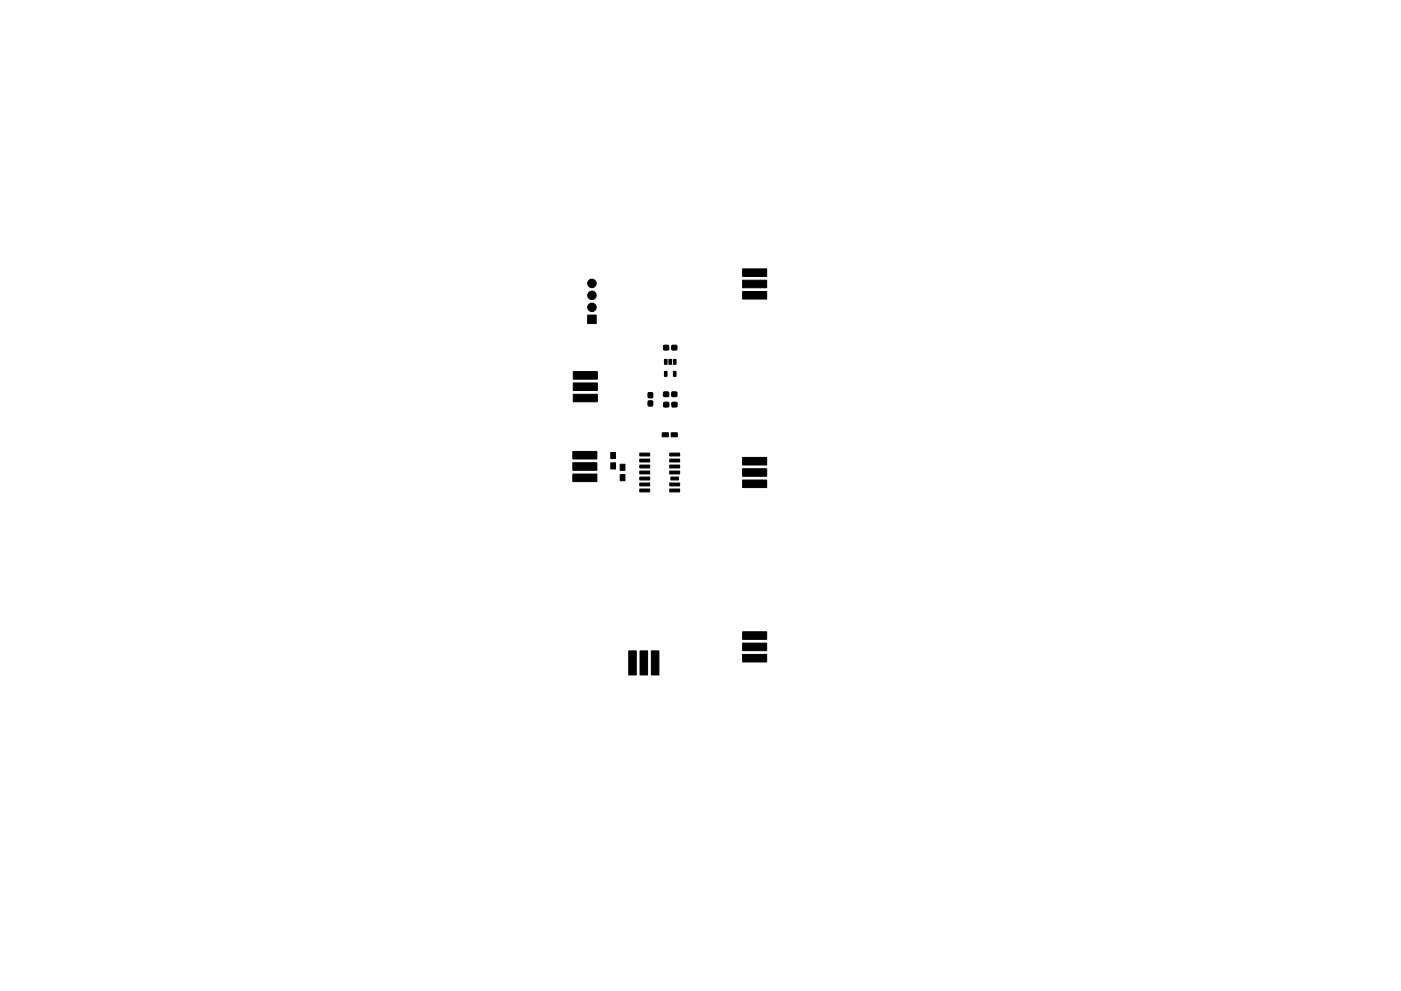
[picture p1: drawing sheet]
<svg xmlns="http://www.w3.org/2000/svg" width="297mm" height="210mm" viewBox="0 0 297 210" stroke-linecap="round" stroke-linejoin="round" font-family="sans-serif">
<g fill="#000" stroke="#000" stroke-width=".21">
<path d="M157.5 57.1l5-.1v1.6h-5zM157.5 59.5l5-.1v1.6h-5zM124.6 66.9h1.8v1.7h-1.8zM121.6 78.9l5-.1v1.6h-5zM140.9 76.3h.5v1h-.5zM140.9 78.8h.5v1h-.5zM140.7 73.3h1v.9h-1zM141.8 76.3h.6v1h-.6zM142.8 76.3h.5v1h-.5zM142.8 78.8h.5v1h-.5zM142.5 73.3h1v.9h-1zM157.5 61.9l5-.1v1.6h-5z"/>
<path d="M121.5 98.2h5v1.5l-5 .1zM121.5 95.8h5v1.5l-5 .1zM121.6 81.3l5-.1v1.6h-5zM121.6 83.7l5-.1v1.6h-5zM129.5 96h1v1.3h-1zM129.5 98.2h1v1.3h-1zM131.5 98.5h1v1.3h-1zM135.7 100l2-.1v.6l-2 .1zM135.7 98.7h2v.5l-2 .1zM135.7 97.4h2v.6h-2zM135.7 96.1h2v.6h-2zM137.5 85.1h.9l-.1 1h-.9z"/>
<path d="M137.5 83.3l.9 .1-.1 1-.9-.1zM140.7 83.2h1v.9h-1zM140.8 85.4h.9l.1 .9h-1zM140.4 91.8h1.3v.9h-1.3zM142.5 83.2h1v.9h-1zM142.5 85.4h1v.9h-1zM142.3 91.8h1.3v.8l-1.3 .1zM142 96.1h2.1v.6h-2.1zM142 97.4h2.1v.6h-2.1zM142 98.7h2.1v.5l-2.1 .1zM142 100l2.1-.1v.6l-2.1 .1zM157.5 97.1l5-.1v1.6h-5z"/>
<path d="M157.5 99.5l5-.1v1.6h-5zM121.5 100.6h5v1.5l-5 .1zM131.5 100.7h1v1.3h-1zM135.7 103.8h2v.5l-2 .1zM135.7 102.5h2v.6h-2zM135.7 101.2h2v.6h-2zM142.3 101.2h1.5v.6h-1.5zM142 102.5h2.1v.6h-2.1zM142 103.8h2.1v.5l-2.1 .1zM157.5 101.9l5-.1v1.6h-5zM133.3 138.1h1.6v5.1h-1.6zM135.7 138.1h1.6v5.1h-1.6z"/>
<path d="M138.1 138.1h1.6v5.1h-1.6zM157.5 138.9l5-.1v1.6h-5zM157.5 134.1l5-.1v1.6h-5zM157.5 136.5l5-.1v1.6h-5z"/>
<circle cx="125.5" cy="65.2" r=".9"/>
<circle cx="125.5" cy="62.7" r=".9"/>
<circle cx="125.5" cy="60.1" r=".9"/>
</g>
</svg>
